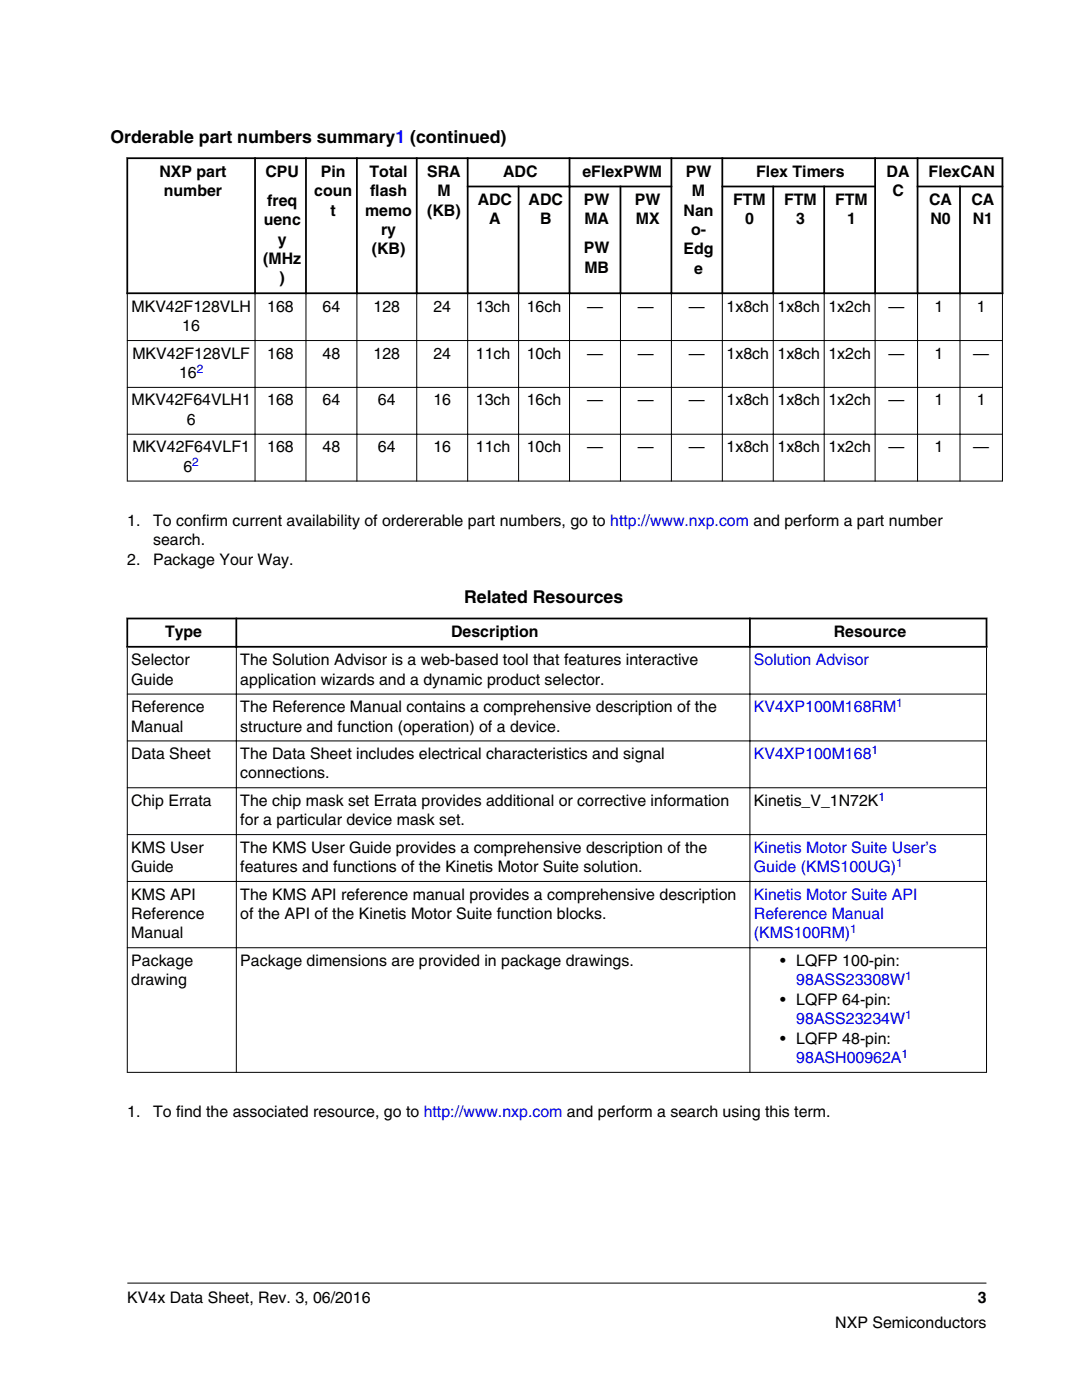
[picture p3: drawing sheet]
<svg xmlns="http://www.w3.org/2000/svg" width="216mm" height="279mm" viewBox="0 0 216 279" stroke-linecap="round" stroke-linejoin="round" font-family="sans-serif">
<defs><g id="words">
<g font-size="3.5">
<text x="22" y="28.5">Orderable part numbers summary1 (continued)</text>
<text x="92.6" y="120.3">Related Resources</text>
</g>
<g font-size="3.2">
<text x="31.8" y="35.3">NXP part</text>
<text x="53" y="35.3">CPU</text>
<text x="64" y="35.3">Pin</text>
<text x="73.7" y="35.3">Total</text>
<text x="85.2" y="35.3">SRA</text>
<text x="100.4" y="35.3">ADC</text>
<text x="116.2" y="35.3">eFlexPWM</text>
<text x="136.8" y="35.3">PW</text>
<text x="150.9" y="35.3">Flex Timers</text>
<text x="176.9" y="35.3">DA</text>
<text x="185.3" y="35.3">FlexCAN</text>
<text x="32.7" y="39.1">number</text>
<text x="53.3" y="41">freq</text>
<text x="62.7" y="39.1">coun</text>
<text x="73.8" y="39.1">flash</text>
<text x="87.3" y="39.1">M</text>
<text x="95.3" y="40.9">ADC</text>
<text x="105.5" y="40.9">ADC</text>
<text x="116.5" y="40.9">PW</text>
<text x="126.7" y="40.9">PW</text>
<text x="138.1" y="39.1">M</text>
<text x="146.3" y="40.9">FTM</text>
<text x="156.5" y="40.9">FTM</text>
<text x="166.6" y="40.9">FTM</text>
<text x="178.1" y="39.1">C</text>
<text x="185.4" y="40.9">CA</text>
<text x="193.9" y="40.9">CA</text>
<text x="52.6" y="44.9">uenc</text>
<text x="66" y="43">t</text>
<text x="72.9" y="43">memo</text>
<text x="76" y="46.9">ry</text>
<text x="85.2" y="43">(KB)</text>
<text x="97.6" y="44.8">A</text>
<text x="107.8" y="44.8">B</text>
<text x="116.6" y="44.8">MA</text>
<text x="126.9" y="44.8">MX</text>
<text x="136.4" y="43">Nan</text>
<text x="137.9" y="46.9">o-</text>
<text x="148.7" y="44.8">0</text>
<text x="158.8" y="44.8">3</text>
<text x="169" y="44.8">1</text>
<text x="185.6" y="44.8">N0</text>
<text x="194.1" y="44.8">N1</text>
<text x="52.5" y="52.7">(MHz</text>
<text x="55.4" y="48.8">y</text>
<text x="74.2" y="50.8">(KB)</text>
<text x="116.5" y="50.6">PW</text>
<text x="136.4" y="50.8">Edg</text>
<text x="55.8" y="56.6">)</text>
<text x="116.6" y="54.5">MB</text>
<text x="138.5" y="54.7">e</text>
<text x="26.2" y="62.2">MKV42F128VLH</text>
<text x="53.3" y="62.2">168</text>
<text x="64.4" y="62.2">64</text>
<text x="74.5" y="62.2">128</text>
<text x="86.5" y="62.2">24</text>
<text x="95" y="62.2">13ch</text>
<text x="105.1" y="62.2">16ch</text>
<text x="117.1" y="62.2">—</text>
<text x="127.3" y="62.2">—</text>
<text x="137.5" y="62.2">—</text>
<text x="145" y="62.2">1x8ch</text>
<text x="155.1" y="62.2">1x8ch</text>
<text x="165.3" y="62.2">1x2ch</text>
<text x="177.3" y="62.2">—</text>
<text x="186.4" y="62.2">1</text>
<text x="194.9" y="62.2">1</text>
<text x="26.4" y="71.6">MKV42F128VLF</text>
<text x="36.4" y="66.1">16</text>
<text x="53.3" y="71.6">168</text>
<text x="64.4" y="71.6">48</text>
<text x="74.5" y="71.6">128</text>
<text x="86.5" y="71.6">24</text>
<text x="95" y="71.6">11ch</text>
<text x="105.1" y="71.6">10ch</text>
<text x="117.1" y="71.6">—</text>
<text x="127.3" y="71.6">—</text>
<text x="137.5" y="71.6">—</text>
<text x="145" y="71.6">1x8ch</text>
<text x="155.1" y="71.6">1x8ch</text>
<text x="165.3" y="71.6">1x2ch</text>
<text x="177.3" y="71.6">—</text>
<text x="186.4" y="71.6">1</text>
<text x="194.2" y="71.6">—</text>
<text x="35.7" y="75.5">16</text>
<text x="26.2" y="80.9">MKV42F64VLH1</text>
<text x="53.3" y="80.9">168</text>
<text x="64.4" y="80.9">64</text>
<text x="75.4" y="80.9">64</text>
<text x="86.5" y="80.9">16</text>
<text x="95" y="80.9">13ch</text>
<text x="105.1" y="80.9">16ch</text>
<text x="117.1" y="80.9">—</text>
<text x="127.3" y="80.9">—</text>
<text x="137.5" y="80.9">—</text>
<text x="145" y="80.9">1x8ch</text>
<text x="155.1" y="80.9">1x8ch</text>
<text x="165.3" y="80.9">1x2ch</text>
<text x="177.3" y="80.9">—</text>
<text x="186.4" y="80.9">1</text>
<text x="194.9" y="80.9">1</text>
<text x="37.3" y="84.8">6</text>
<text x="26.4" y="90.3">MKV42F64VLF1</text>
<text x="36.6" y="94.1">6</text>
<text x="53.3" y="90.3">168</text>
<text x="64.4" y="90.3">48</text>
<text x="75.4" y="90.3">64</text>
<text x="86.5" y="90.3">16</text>
<text x="95" y="90.3">11ch</text>
<text x="105.1" y="90.3">10ch</text>
<text x="117.1" y="90.3">—</text>
<text x="127.3" y="90.3">—</text>
<text x="137.5" y="90.3">—</text>
<text x="145" y="90.3">1x8ch</text>
<text x="155.1" y="90.3">1x8ch</text>
<text x="165.3" y="90.3">1x2ch</text>
<text x="177.3" y="90.3">—</text>
<text x="186.4" y="90.3">1</text>
<text x="194.2" y="90.3">—</text>
<text x="25.4" y="104.9">1.</text>
<text x="30.5" y="104.9">To confirm current availability of ordererable part numbers, go to http://www.nxp.com and perform a part number</text>
<text x="25.4" y="112.7">2.</text>
<text x="30.5" y="108.8">search.</text>
<text x="30.5" y="112.7">Package Your Way.</text>
<text x="32.9" y="127.1">Type</text>
<text x="90" y="127.1">Description</text>
<text x="166.4" y="127.1">Resource</text>
<text x="26.2" y="132.8">Selector</text>
<text x="26.2" y="136.7">Guide</text>
<text x="48" y="132.8">The Solution Advisor is a web-based tool that features interactive</text>
<text x="48" y="136.7">application wizards and a dynamic product selector.</text>
<text x="26.2" y="142.1">Reference</text>
<text x="48" y="142.1">The Reference Manual contains a comprehensive description of the</text>
<text x="26.2" y="146">Manual</text>
<text x="48" y="146">structure and function (operation) of a device.</text>
<text x="26.2" y="151.5">Data Sheet</text>
<text x="48" y="151.5">The Data Sheet includes electrical characteristics and signal</text>
<text x="48" y="155.4">connections.</text>
<text x="26.2" y="160.8">Chip Errata</text>
<text x="48" y="160.8">The chip mask set Errata provides additional or corrective information</text>
<text x="150.4" y="160.8">Kinetis_V_1N72K</text>
<text x="48" y="164.7">for a particular device mask set.</text>
<text x="26.2" y="170.2">KMS User</text>
<text x="48" y="170.2">The KMS User Guide provides a comprehensive description of the</text>
<text x="26.2" y="174.1">Guide</text>
<text x="26.2" y="179.5">KMS API</text>
<text x="48" y="179.5">The KMS API reference manual provides a comprehensive description</text>
<text x="48" y="174.1">features and functions of the Kinetis Motor Suite solution.</text>
<text x="26.2" y="183.4">Reference</text>
<text x="48" y="183.4">of the API of the Kinetis Motor Suite function blocks.</text>
<text x="26.2" y="187.3">Manual</text>
<text x="26.2" y="192.7">Package</text>
<text x="26.2" y="196.6">drawing</text>
<text x="48" y="192.7">Package dimensions are provided in package drawings.</text>
<text x="155.7" y="192.7">• LQFP 100-pin:</text>
<text x="155.7" y="200.5">• LQFP 64-pin:</text>
<text x="155.7" y="208.3">• LQFP 48-pin:</text>
<text x="25.4" y="222.9">1.</text>
<text x="30.5" y="222.9">To find the associated resource, go to http://www.nxp.com and perform a search using this term.</text>
<text x="25.4" y="260">KV4x Data Sheet, Rev. 3, 06/2016</text>
<text x="195.1" y="260">3</text>
<text x="166.7" y="265">NXP Semiconductors</text>
</g>
<g font-size="3.2" fill="#00f">
<text x="150.4" y="132.8">Solution Advisor</text>
<text x="150.4" y="142.1">KV4XP100M168RM</text>
<text x="150.4" y="151.5">KV4XP100M168</text>
<text x="150.4" y="170.2">Kinetis Motor Suite User’s</text>
<text x="150.4" y="174.1">Guide (KMS100UG)</text>
<text x="150.4" y="179.5">Kinetis Motor Suite API</text>
<text x="150.4" y="183.4">Reference Manual</text>
<text x="150.4" y="187.3">(KMS100RM)</text>
<text x="158.9" y="196.6">98ASS23308W</text>
<text x="158.9" y="204.4">98ASS23234W</text>
<text x="158.9" y="212.2">98ASH00962A</text>
</g>
<g font-size="2.4" fill="#00f">
<text x="39.2" y="74.4">2</text>
<text x="38.4" y="93.1">2</text>
<text x="178.8" y="141.1">1</text>
<text x="173.9" y="150.4">1</text>
<text x="175.3" y="159.8">1</text>
<text x="178.8" y="173">1</text>
<text x="169.7" y="186.2">1</text>
<text x="180.6" y="195.6">1</text>
<text x="180.6" y="203.3">1</text>
<text x="179.9" y="211.1">1</text>
</g>
</g></defs>
<g fill="none" stroke="#000" stroke-width=".35">
<path d="M25.2 31.6h175M25.4 31.4v27.3M50.9 31.4v27.3M61.1 31.4v27.3M71.2 31.4v27.3M83.2 31.4v27.3M93.1 37.2h41M93.3 31.4v27.3M103.5 37v21.7M113.6 31.4v27.3M123.8 37v21.7M134 31.4v27.3"/>
<path d="M144 37.2h30.8M144.1 31.4v27.3M154.3 37v21.7M164.5 37v21.7M174.6 31.4v27.3M182.9 37.2h17.3M183.1 31.4v27.3M191.6 37v21.7M200 31.4v27.3M25.2 58.5h175"/>
</g>
<g fill="none" stroke="#000" stroke-width=".2">
<path d="M25.4 58.7v37.4M50.9 58.3v37.8M61.1 58.3v37.8M71.2 58.3v37.8M83.2 58.3v37.8M93.3 58.3v37.8M103.5 58.3v37.8M113.6 58.3v37.8M123.8 58.3v37.8M134 58.3v37.8M144.1 58.3v37.8M154.3 58.3v37.8"/>
<path d="M164.5 58.3v37.8M174.6 58.3v37.8M183.1 58.3v37.8M191.6 58.3v37.8M200 58.7v37.4M25.3 68h174.8M25.3 77.3h174.8M25.3 86.7h174.8M25.3 96h174.8"/>
</g>
<g fill="#fff">
<path d="M25.4 117.3h171.5v98.6h-171.5z" fill-rule="evenodd"/>
<path d="M25.6 123.6h21.4v5.3h-21.4z" fill-rule="evenodd"/>
<path d="M47.3 123.6h102.2v5.3h-102.2z" fill-rule="evenodd"/>
<path d="M149.8 123.6h46.9v5.3h-46.9z" fill-rule="evenodd"/>
<path d="M25.5 129.3h21.6v9.1h-21.6z" fill-rule="evenodd"/>
<path d="M47.2 129.3h102.3v9.1h-102.3z" fill-rule="evenodd"/>
<path d="M149.7 129.3h47.1v9.1h-47.1z" fill-rule="evenodd"/>
<path d="M25.5 138.6h21.6v9.2h-21.6z" fill-rule="evenodd"/>
<path d="M47.2 138.6h102.3v9.2h-102.3z" fill-rule="evenodd"/>
<path d="M149.7 138.6h47.1v9.2h-47.1z" fill-rule="evenodd"/>
<path d="M25.5 148h21.6v9.1h-21.6z" fill-rule="evenodd"/>
<path d="M47.2 148h102.3v9.1h-102.3z" fill-rule="evenodd"/>
<path d="M149.7 148h47.1v9.1h-47.1z" fill-rule="evenodd"/>
<path d="M25.5 157.3h21.6v9.2h-21.6z" fill-rule="evenodd"/>
<path d="M47.2 157.3h102.3v9.2h-102.3z" fill-rule="evenodd"/>
<path d="M149.7 157.3h47.1v9.2h-47.1z" fill-rule="evenodd"/>
<path d="M25.5 166.7h21.6v9.1h-21.6z" fill-rule="evenodd"/>
<path d="M47.2 166.7h102.3v9.1h-102.3z" fill-rule="evenodd"/>
<path d="M149.7 166.7h47.1v9.1h-47.1z" fill-rule="evenodd"/>
<path d="M25.5 176h21.6v13.1h-21.6z" fill-rule="evenodd"/>
<path d="M47.2 176h102.3v13.1h-102.3z" fill-rule="evenodd"/>
<path d="M149.7 176h47.1v13.1h-47.1z" fill-rule="evenodd"/>
<path d="M25.5 189.2h21.6v24.7h-21.6z" fill-rule="evenodd"/>
<path d="M47.2 189.2h102.3v24.7h-102.3z" fill-rule="evenodd"/>
<path d="M149.7 189.2h47.1v24.7h-47.1z" fill-rule="evenodd"/>
</g>
<path d="M25.2 123.4h171.8M25.2 129.1h171.8M25.4 123.3v6M47.2 123.3v6M149.6 123.3v6M196.9 123.3v6" fill="none" stroke="#000" stroke-width=".35"/>
<path d="M25.3 138.5h171.6M25.4 129.2v84.9M47.2 128.9v85.2M149.6 128.9v85.2M196.9 129.2v84.9M25.3 147.9h171.6M25.3 157.2h171.6M25.3 166.6h171.6M25.3 175.9h171.6M25.3 189.1h171.6M25.3 214h171.6M25.4 256.1h171.5" fill="none" stroke="#000" stroke-width=".2"/>
<use href="#words"/>
</svg>
